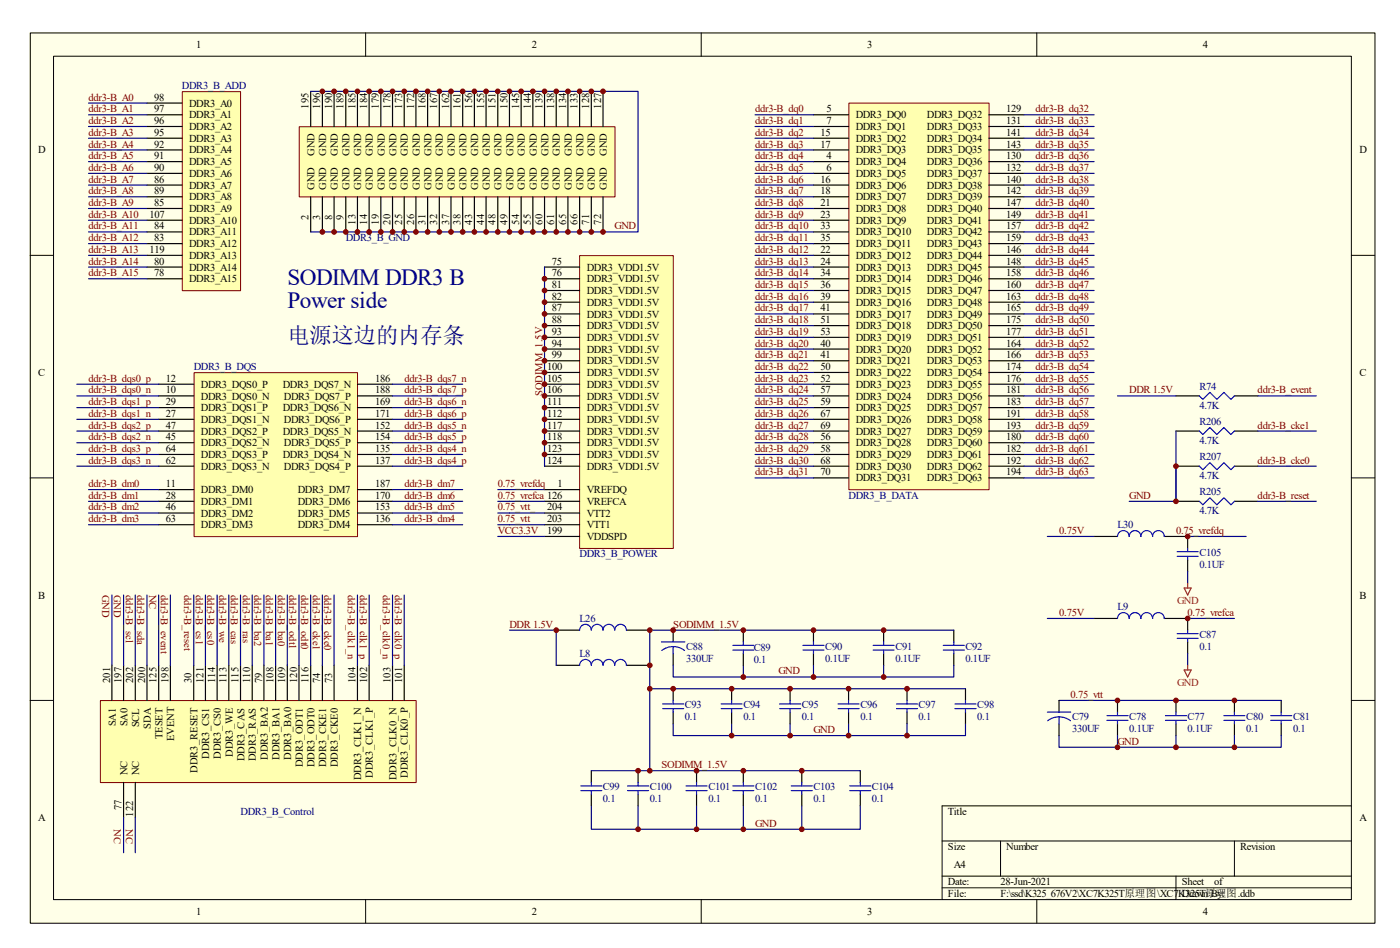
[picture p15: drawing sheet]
<svg xmlns="http://www.w3.org/2000/svg" width="166mm" height="112mm" viewBox="0 0 166 112" stroke-linecap="round" stroke-linejoin="round" font-family="sans-serif">
<defs><g id="words">
<g font-size="2.8" fill="#000080">
<text x="34" y="33.7">SODIMM DDR3 B</text>
<text x="34" y="36.5">Power side</text>
</g>
<text font-size="2.6" fill="#000080" x="34" y="40.6">电源这边的内存条</text>
<g font-size="1.3">
<text x="23.2" y="5.7">1</text>
<text x="62.9" y="5.7">2</text>
<text x="102.6" y="5.7">3</text>
<text x="142.4" y="5.7">4</text>
<text x="18.2" y="11.9">98</text>
<text x="18.2" y="13.3">97</text>
<text x="18.2" y="14.7">96</text>
<text x="18.2" y="16">95</text>
<text x="18.2" y="17.4">92</text>
<text x="22.4" y="12.6">DDR3_A0</text>
<text x="22.4" y="14">DDR3_A1</text>
<text x="22.4" y="15.4">DDR3_A2</text>
<text x="22.4" y="16.8">DDR3_A3</text>
<text x="36.5" y="12.9" transform="rotate(-90 36.5 12.9)">195</text>
<text x="37.9" y="12.9" transform="rotate(-90 37.9 12.9)">196</text>
<text x="39.3" y="12.9" transform="rotate(-90 39.3 12.9)">190</text>
<text x="40.7" y="12.9" transform="rotate(-90 40.7 12.9)">189</text>
<text x="42.1" y="12.9" transform="rotate(-90 42.1 12.9)">185</text>
<text x="43.5" y="12.9" transform="rotate(-90 43.5 12.9)">184</text>
<text x="44.9" y="12.9" transform="rotate(-90 44.9 12.9)">179</text>
<text x="46.2" y="12.9" transform="rotate(-90 46.2 12.9)">178</text>
<text x="47.6" y="12.9" transform="rotate(-90 47.6 12.9)">173</text>
<text x="49" y="12.9" transform="rotate(-90 49 12.9)">172</text>
<text x="50.4" y="12.9" transform="rotate(-90 50.4 12.9)">168</text>
<text x="51.8" y="12.9" transform="rotate(-90 51.8 12.9)">167</text>
<text x="53.2" y="12.9" transform="rotate(-90 53.2 12.9)">162</text>
<text x="54.5" y="12.9" transform="rotate(-90 54.5 12.9)">161</text>
<text x="55.9" y="12.9" transform="rotate(-90 55.9 12.9)">156</text>
<text x="57.3" y="12.9" transform="rotate(-90 57.3 12.9)">155</text>
<text x="58.7" y="12.9" transform="rotate(-90 58.7 12.9)">151</text>
<text x="60.1" y="12.9" transform="rotate(-90 60.1 12.9)">150</text>
<text x="61.5" y="12.9" transform="rotate(-90 61.5 12.9)">145</text>
<text x="62.9" y="12.9" transform="rotate(-90 62.9 12.9)">144</text>
<text x="64.2" y="12.9" transform="rotate(-90 64.2 12.9)">139</text>
<text x="65.6" y="12.9" transform="rotate(-90 65.6 12.9)">138</text>
<text x="67" y="12.9" transform="rotate(-90 67 12.9)">134</text>
<text x="68.4" y="12.9" transform="rotate(-90 68.4 12.9)">133</text>
<text x="69.8" y="12.9" transform="rotate(-90 69.8 12.9)">128</text>
<text x="71.2" y="12.9" transform="rotate(-90 71.2 12.9)">127</text>
<text x="97.1" y="16">15</text>
<text x="97.1" y="17.4">17</text>
<text x="97.8" y="13.3">5</text>
<text x="97.8" y="14.7">7</text>
<text x="101.3" y="14">DDR3_DQ0</text>
<text x="101.3" y="15.4">DDR3_DQ1</text>
<text x="101.3" y="16.8">DDR3_DQ2</text>
<text x="109.7" y="14">DDR3_DQ32</text>
<text x="109.7" y="15.4">DDR3_DQ33</text>
<text x="109.7" y="16.8">DDR3_DQ34</text>
<text x="119.1" y="13.3">129</text>
<text x="119.1" y="14.7">131</text>
<text x="119.1" y="16">141</text>
<text x="119.1" y="17.4">143</text>
<text x="4.5" y="18.1">D</text>
<text x="18.2" y="18.8">91</text>
<text x="18.2" y="20.2">90</text>
<text x="18.2" y="21.6">86</text>
<text x="18.2" y="23">89</text>
<text x="22.4" y="18.1">DDR3_A4</text>
<text x="22.4" y="19.5">DDR3_A5</text>
<text x="22.4" y="20.9">DDR3_A6</text>
<text x="22.4" y="22.3">DDR3_A7</text>
<text x="22.4" y="23.7">DDR3_A8</text>
<text x="37.2" y="22.4" transform="rotate(-90 37.2 22.4)">GND</text>
<text x="37.2" y="18.4" transform="rotate(-90 37.2 18.4)">GND</text>
<text x="38.6" y="22.4" transform="rotate(-90 38.6 22.4)">GND</text>
<text x="38.6" y="18.4" transform="rotate(-90 38.6 18.4)">GND</text>
<text x="40" y="22.4" transform="rotate(-90 40 22.4)">GND</text>
<text x="40" y="18.4" transform="rotate(-90 40 18.4)">GND</text>
<text x="41.4" y="22.4" transform="rotate(-90 41.4 22.4)">GND</text>
<text x="41.4" y="18.4" transform="rotate(-90 41.4 18.4)">GND</text>
<text x="42.7" y="22.4" transform="rotate(-90 42.7 22.4)">GND</text>
<text x="42.7" y="18.4" transform="rotate(-90 42.7 18.4)">GND</text>
<text x="44.1" y="22.4" transform="rotate(-90 44.1 22.4)">GND</text>
<text x="44.1" y="18.4" transform="rotate(-90 44.1 18.4)">GND</text>
<text x="45.5" y="22.4" transform="rotate(-90 45.5 22.4)">GND</text>
<text x="45.5" y="18.4" transform="rotate(-90 45.5 18.4)">GND</text>
<text x="46.9" y="22.4" transform="rotate(-90 46.9 22.4)">GND</text>
<text x="46.9" y="18.4" transform="rotate(-90 46.9 18.4)">GND</text>
<text x="48.3" y="22.4" transform="rotate(-90 48.3 22.4)">GND</text>
<text x="48.3" y="18.4" transform="rotate(-90 48.3 18.4)">GND</text>
<text x="49.7" y="22.4" transform="rotate(-90 49.7 22.4)">GND</text>
<text x="49.7" y="18.4" transform="rotate(-90 49.7 18.4)">GND</text>
<text x="51.1" y="22.4" transform="rotate(-90 51.1 22.4)">GND</text>
<text x="51.1" y="18.4" transform="rotate(-90 51.1 18.4)">GND</text>
<text x="52.4" y="22.4" transform="rotate(-90 52.4 22.4)">GND</text>
<text x="52.4" y="18.4" transform="rotate(-90 52.4 18.4)">GND</text>
<text x="53.8" y="22.4" transform="rotate(-90 53.8 22.4)">GND</text>
<text x="53.8" y="18.4" transform="rotate(-90 53.8 18.4)">GND</text>
<text x="55.2" y="22.4" transform="rotate(-90 55.2 22.4)">GND</text>
<text x="55.2" y="18.4" transform="rotate(-90 55.2 18.4)">GND</text>
<text x="56.6" y="22.4" transform="rotate(-90 56.6 22.4)">GND</text>
<text x="56.6" y="18.4" transform="rotate(-90 56.6 18.4)">GND</text>
<text x="58" y="22.4" transform="rotate(-90 58 22.4)">GND</text>
<text x="58" y="18.4" transform="rotate(-90 58 18.4)">GND</text>
<text x="59.4" y="22.4" transform="rotate(-90 59.4 22.4)">GND</text>
<text x="59.4" y="18.4" transform="rotate(-90 59.4 18.4)">GND</text>
<text x="60.8" y="22.4" transform="rotate(-90 60.8 22.4)">GND</text>
<text x="60.8" y="18.4" transform="rotate(-90 60.8 18.4)">GND</text>
<text x="62.1" y="22.4" transform="rotate(-90 62.1 22.4)">GND</text>
<text x="62.1" y="18.4" transform="rotate(-90 62.1 18.4)">GND</text>
<text x="63.5" y="22.4" transform="rotate(-90 63.5 22.4)">GND</text>
<text x="63.5" y="18.4" transform="rotate(-90 63.5 18.4)">GND</text>
<text x="64.9" y="22.4" transform="rotate(-90 64.9 22.4)">GND</text>
<text x="64.9" y="18.4" transform="rotate(-90 64.9 18.4)">GND</text>
<text x="66.3" y="22.4" transform="rotate(-90 66.3 22.4)">GND</text>
<text x="66.3" y="18.4" transform="rotate(-90 66.3 18.4)">GND</text>
<text x="67.7" y="22.4" transform="rotate(-90 67.7 22.4)">GND</text>
<text x="67.7" y="18.4" transform="rotate(-90 67.7 18.4)">GND</text>
<text x="69.1" y="22.4" transform="rotate(-90 69.1 22.4)">GND</text>
<text x="69.1" y="18.4" transform="rotate(-90 69.1 18.4)">GND</text>
<text x="70.4" y="22.4" transform="rotate(-90 70.4 22.4)">GND</text>
<text x="70.4" y="18.4" transform="rotate(-90 70.4 18.4)">GND</text>
<text x="71.8" y="22.4" transform="rotate(-90 71.8 22.4)">GND</text>
<text x="71.8" y="18.4" transform="rotate(-90 71.8 18.4)">GND</text>
<text x="97.1" y="21.6">16</text>
<text x="97.1" y="23">18</text>
<text x="97.8" y="18.8">4</text>
<text x="97.8" y="20.2">6</text>
<text x="101.3" y="18.1">DDR3_DQ3</text>
<text x="101.3" y="19.5">DDR3_DQ4</text>
<text x="101.3" y="20.9">DDR3_DQ5</text>
<text x="101.3" y="22.3">DDR3_DQ6</text>
<text x="101.3" y="23.7">DDR3_DQ7</text>
<text x="109.7" y="18.1">DDR3_DQ35</text>
<text x="109.7" y="19.5">DDR3_DQ36</text>
<text x="109.7" y="20.9">DDR3_DQ37</text>
<text x="109.7" y="22.3">DDR3_DQ38</text>
<text x="109.7" y="23.7">DDR3_DQ39</text>
<text x="119.1" y="18.8">130</text>
<text x="119.1" y="20.2">132</text>
<text x="119.1" y="21.6">140</text>
<text x="119.1" y="23">142</text>
<text x="160.9" y="18.1">D</text>
<text x="17.7" y="25.7">107</text>
<text x="17.7" y="29.9">119</text>
<text x="18.2" y="24.4">85</text>
<text x="18.2" y="27.1">84</text>
<text x="18.2" y="28.5">83</text>
<text x="22.4" y="25.1">DDR3_A9</text>
<text x="22.4" y="26.5">DDR3_A10</text>
<text x="22.4" y="27.8">DDR3_A11</text>
<text x="22.4" y="29.2">DDR3_A12</text>
<text x="36.5" y="26" transform="rotate(-90 36.5 26)">2</text>
<text x="37.9" y="26" transform="rotate(-90 37.9 26)">3</text>
<text x="39.3" y="26" transform="rotate(-90 39.3 26)">8</text>
<text x="40.7" y="26" transform="rotate(-90 40.7 26)">9</text>
<text x="42.1" y="26.6" transform="rotate(-90 42.1 26.6)">13</text>
<text x="43.5" y="26.6" transform="rotate(-90 43.5 26.6)">14</text>
<text x="44.9" y="26.6" transform="rotate(-90 44.9 26.6)">19</text>
<text x="46.2" y="26.6" transform="rotate(-90 46.2 26.6)">20</text>
<text x="47.6" y="26.6" transform="rotate(-90 47.6 26.6)">25</text>
<text x="49" y="26.6" transform="rotate(-90 49 26.6)">26</text>
<text x="50.4" y="26.6" transform="rotate(-90 50.4 26.6)">31</text>
<text x="51.8" y="26.6" transform="rotate(-90 51.8 26.6)">32</text>
<text x="53.2" y="26.6" transform="rotate(-90 53.2 26.6)">37</text>
<text x="54.5" y="26.6" transform="rotate(-90 54.5 26.6)">38</text>
<text x="55.9" y="26.6" transform="rotate(-90 55.9 26.6)">43</text>
<text x="57.3" y="26.6" transform="rotate(-90 57.3 26.6)">44</text>
<text x="58.7" y="26.6" transform="rotate(-90 58.7 26.6)">48</text>
<text x="60.1" y="26.6" transform="rotate(-90 60.1 26.6)">49</text>
<text x="61.5" y="26.6" transform="rotate(-90 61.5 26.6)">54</text>
<text x="62.9" y="26.6" transform="rotate(-90 62.9 26.6)">55</text>
<text x="64.2" y="26.6" transform="rotate(-90 64.2 26.6)">60</text>
<text x="65.6" y="26.6" transform="rotate(-90 65.6 26.6)">61</text>
<text x="67" y="26.6" transform="rotate(-90 67 26.6)">65</text>
<text x="68.4" y="26.6" transform="rotate(-90 68.4 26.6)">66</text>
<text x="69.8" y="26.6" transform="rotate(-90 69.8 26.6)">71</text>
<text x="71.2" y="26.6" transform="rotate(-90 71.2 26.6)">72</text>
<text x="97.1" y="24.4">21</text>
<text x="97.1" y="25.7">23</text>
<text x="97.1" y="27.1">33</text>
<text x="97.1" y="28.5">35</text>
<text x="97.1" y="29.9">22</text>
<text x="101.3" y="25.1">DDR3_DQ8</text>
<text x="101.3" y="26.5">DDR3_DQ9</text>
<text x="101.3" y="27.8">DDR3_DQ10</text>
<text x="101.3" y="29.2">DDR3_DQ11</text>
<text x="109.7" y="25.1">DDR3_DQ40</text>
<text x="109.7" y="26.5">DDR3_DQ41</text>
<text x="109.7" y="27.8">DDR3_DQ42</text>
<text x="109.7" y="29.2">DDR3_DQ43</text>
<text x="119.1" y="24.4">147</text>
<text x="119.1" y="25.7">149</text>
<text x="119.1" y="27.1">157</text>
<text x="119.1" y="28.5">159</text>
<text x="119.1" y="29.9">146</text>
<text x="18.2" y="31.3">80</text>
<text x="18.2" y="32.7">78</text>
<text x="22.4" y="30.6">DDR3_A13</text>
<text x="22.4" y="32">DDR3_A14</text>
<text x="22.4" y="33.4">DDR3_A15</text>
<text x="65.3" y="31.3">75</text>
<text x="65.3" y="32.7">76</text>
<text x="65.3" y="34.1">81</text>
<text x="65.3" y="35.4">82</text>
<text x="69.5" y="32">DDR3_VDD1.5V</text>
<text x="69.5" y="33.4">DDR3_VDD1.5V</text>
<text x="69.5" y="34.8">DDR3_VDD1.5V</text>
<text x="97.1" y="31.3">24</text>
<text x="97.1" y="32.7">34</text>
<text x="97.1" y="34.1">36</text>
<text x="97.1" y="35.4">39</text>
<text x="101.3" y="30.6">DDR3_DQ12</text>
<text x="101.3" y="32">DDR3_DQ13</text>
<text x="101.3" y="33.4">DDR3_DQ14</text>
<text x="101.3" y="34.8">DDR3_DQ15</text>
<text x="109.7" y="30.6">DDR3_DQ44</text>
<text x="109.7" y="32">DDR3_DQ45</text>
<text x="109.7" y="33.4">DDR3_DQ46</text>
<text x="109.7" y="34.8">DDR3_DQ47</text>
<text x="119.1" y="31.3">148</text>
<text x="119.1" y="32.7">158</text>
<text x="119.1" y="34.1">160</text>
<text x="119.1" y="35.4">163</text>
<text x="65.3" y="36.8">87</text>
<text x="65.3" y="38.2">88</text>
<text x="65.3" y="39.6">93</text>
<text x="65.3" y="41">94</text>
<text x="69.5" y="36.2">DDR3_VDD1.5V</text>
<text x="69.5" y="37.6">DDR3_VDD1.5V</text>
<text x="69.5" y="38.9">DDR3_VDD1.5V</text>
<text x="69.5" y="40.3">DDR3_VDD1.5V</text>
<text x="69.5" y="41.7">DDR3_VDD1.5V</text>
<text x="97.1" y="36.8">41</text>
<text x="97.1" y="38.2">51</text>
<text x="97.1" y="39.6">53</text>
<text x="97.1" y="41">40</text>
<text x="101.3" y="36.2">DDR3_DQ16</text>
<text x="101.3" y="37.6">DDR3_DQ17</text>
<text x="101.3" y="38.9">DDR3_DQ18</text>
<text x="101.3" y="40.3">DDR3_DQ19</text>
<text x="101.3" y="41.7">DDR3_DQ20</text>
<text x="109.7" y="36.2">DDR3_DQ48</text>
<text x="109.7" y="37.6">DDR3_DQ49</text>
<text x="109.7" y="38.9">DDR3_DQ50</text>
<text x="109.7" y="40.3">DDR3_DQ51</text>
<text x="109.7" y="41.7">DDR3_DQ52</text>
<text x="119.1" y="36.8">165</text>
<text x="119.1" y="38.2">175</text>
<text x="119.1" y="39.6">177</text>
<text x="119.1" y="41">164</text>
<text x="4.5" y="44.5">C</text>
<text x="19.6" y="45.1">12</text>
<text x="19.6" y="47.9">29</text>
<text x="19.6" y="46.5">10</text>
<text x="23.8" y="45.8">DDR3_DQS0_P</text>
<text x="23.8" y="47.2">DDR3_DQS0_N</text>
<text x="33.5" y="45.8">DDR3_DQS7_N</text>
<text x="33.6" y="47.2">DDR3_DQS7_P</text>
<text x="44.4" y="46.5">188</text>
<text x="44.4" y="47.9">169</text>
<text x="44.4" y="45.1">186</text>
<text x="64.8" y="43.8">100</text>
<text x="64.8" y="45.1">105</text>
<text x="64.8" y="46.5">106</text>
<text x="64.8" y="47.9">111</text>
<text x="65.3" y="42.4">99</text>
<text x="69.5" y="43.1">DDR3_VDD1.5V</text>
<text x="69.5" y="44.5">DDR3_VDD1.5V</text>
<text x="69.5" y="45.8">DDR3_VDD1.5V</text>
<text x="69.5" y="47.2">DDR3_VDD1.5V</text>
<text x="97.1" y="42.4">41</text>
<text x="97.1" y="43.8">50</text>
<text x="97.1" y="45.1">52</text>
<text x="97.1" y="46.5">57</text>
<text x="97.1" y="47.9">59</text>
<text x="101.3" y="43.1">DDR3_DQ21</text>
<text x="101.3" y="44.5">DDR3_DQ22</text>
<text x="101.3" y="45.8">DDR3_DQ23</text>
<text x="101.3" y="47.2">DDR3_DQ24</text>
<text x="109.7" y="43.1">DDR3_DQ53</text>
<text x="109.7" y="44.5">DDR3_DQ54</text>
<text x="109.7" y="45.8">DDR3_DQ55</text>
<text x="109.7" y="47.2">DDR3_DQ56</text>
<text x="119.1" y="42.4">166</text>
<text x="119.1" y="43.8">174</text>
<text x="119.1" y="45.1">176</text>
<text x="119.1" y="46.5">181</text>
<text x="119.1" y="47.9">183</text>
<text x="160.9" y="44.5">C</text>
<text x="19.6" y="50.7">47</text>
<text x="19.6" y="53.5">64</text>
<text x="19.6" y="49.3">27</text>
<text x="19.6" y="52.1">45</text>
<text x="23.8" y="48.6">DDR3_DQS1_P</text>
<text x="23.8" y="51.4">DDR3_DQS2_P</text>
<text x="23.8" y="50">DDR3_DQS1_N</text>
<text x="23.8" y="52.7">DDR3_DQS2_N</text>
<text x="33.5" y="51.4">DDR3_DQS5_N</text>
<text x="33.5" y="48.6">DDR3_DQS6_N</text>
<text x="33.6" y="52.7">DDR3_DQS5_P</text>
<text x="33.6" y="50">DDR3_DQS6_P</text>
<text x="44.4" y="52.1">154</text>
<text x="44.4" y="49.3">171</text>
<text x="44.4" y="53.5">135</text>
<text x="44.4" y="50.7">152</text>
<text x="64.8" y="49.3">112</text>
<text x="64.8" y="50.7">117</text>
<text x="64.8" y="52.1">118</text>
<text x="64.8" y="53.5">123</text>
<text x="69.5" y="48.6">DDR3_VDD1.5V</text>
<text x="69.5" y="50">DDR3_VDD1.5V</text>
<text x="69.5" y="51.4">DDR3_VDD1.5V</text>
<text x="69.5" y="52.7">DDR3_VDD1.5V</text>
<text x="97.1" y="49.3">67</text>
<text x="97.1" y="50.7">69</text>
<text x="97.1" y="52.1">56</text>
<text x="97.1" y="53.5">58</text>
<text x="101.3" y="48.6">DDR3_DQ25</text>
<text x="101.3" y="50">DDR3_DQ26</text>
<text x="101.3" y="51.4">DDR3_DQ27</text>
<text x="101.3" y="52.7">DDR3_DQ28</text>
<text x="109.7" y="48.6">DDR3_DQ57</text>
<text x="109.7" y="50">DDR3_DQ58</text>
<text x="109.7" y="51.4">DDR3_DQ59</text>
<text x="109.7" y="52.7">DDR3_DQ60</text>
<text x="119.1" y="49.3">191</text>
<text x="119.1" y="50.7">193</text>
<text x="119.1" y="52.1">180</text>
<text x="119.1" y="53.5">182</text>
<text x="19.6" y="54.9">62</text>
<text x="19.6" y="57.6">11</text>
<text x="19.6" y="59">28</text>
<text x="23.8" y="54.1">DDR3_DQS3_P</text>
<text x="23.8" y="55.5">DDR3_DQS3_N</text>
<text x="23.8" y="58.3">DDR3_DM0</text>
<text x="23.8" y="59.7">DDR3_DM1</text>
<text x="33.5" y="54.1">DDR3_DQS4_N</text>
<text x="33.6" y="55.5">DDR3_DQS4_P</text>
<text x="35.3" y="59.7">DDR3_DM6</text>
<text x="35.3" y="58.3">DDR3_DM7</text>
<text x="44.4" y="54.9">137</text>
<text x="44.4" y="59">170</text>
<text x="44.4" y="57.6">187</text>
<text x="64.8" y="54.9">124</text>
<text x="66" y="57.6">1</text>
<text x="69.5" y="54.1">DDR3_VDD1.5V</text>
<text x="69.5" y="55.5">DDR3_VDD1.5V</text>
<text x="69.5" y="58.3">VREFDQ</text>
<text x="69.5" y="59.7">VREFCA</text>
<text x="97.1" y="54.9">68</text>
<text x="97.1" y="56.2">70</text>
<text x="101.3" y="54.1">DDR3_DQ29</text>
<text x="101.3" y="55.5">DDR3_DQ30</text>
<text x="101.3" y="56.9">DDR3_DQ31</text>
<text x="109.7" y="54.1">DDR3_DQ61</text>
<text x="109.7" y="55.5">DDR3_DQ62</text>
<text x="109.7" y="56.9">DDR3_DQ63</text>
<text x="119.1" y="54.9">192</text>
<text x="119.1" y="56.2">194</text>
<text x="19.6" y="60.4">46</text>
<text x="19.6" y="61.8">63</text>
<text x="23.8" y="61.1">DDR3_DM2</text>
<text x="23.8" y="62.4">DDR3_DM3</text>
<text x="35.3" y="62.4">DDR3_DM4</text>
<text x="35.3" y="61.1">DDR3_DM5</text>
<text x="44.4" y="61.8">136</text>
<text x="44.4" y="60.4">153</text>
<text x="64.8" y="60.4">204</text>
<text x="64.8" y="61.8">203</text>
<text x="64.8" y="63.2">199</text>
<text x="69.5" y="61.1">VTT2</text>
<text x="69.5" y="62.4">VTT1</text>
<text x="69.5" y="63.8">VDDSPD</text>
<text x="4.5" y="70.8">B</text>
<text x="160.9" y="70.8">B</text>
<text x="13" y="80.8" transform="rotate(-90 13 80.8)">201</text>
<text x="14.4" y="80.8" transform="rotate(-90 14.4 80.8)">197</text>
<text x="15.8" y="80.8" transform="rotate(-90 15.8 80.8)">202</text>
<text x="17.2" y="80.8" transform="rotate(-90 17.2 80.8)">200</text>
<text x="18.5" y="80.8" transform="rotate(-90 18.5 80.8)">125</text>
<text x="19.9" y="80.8" transform="rotate(-90 19.9 80.8)">198</text>
<text x="22.7" y="80.8" transform="rotate(-90 22.7 80.8)">30</text>
<text x="24.1" y="80.8" transform="rotate(-90 24.1 80.8)">121</text>
<text x="25.5" y="80.8" transform="rotate(-90 25.5 80.8)">114</text>
<text x="26.8" y="80.8" transform="rotate(-90 26.8 80.8)">113</text>
<text x="28.2" y="80.8" transform="rotate(-90 28.2 80.8)">115</text>
<text x="29.6" y="80.8" transform="rotate(-90 29.6 80.8)">110</text>
<text x="31" y="80.8" transform="rotate(-90 31 80.8)">79</text>
<text x="32.4" y="80.8" transform="rotate(-90 32.4 80.8)">108</text>
<text x="33.8" y="80.8" transform="rotate(-90 33.8 80.8)">109</text>
<text x="35.2" y="80.8" transform="rotate(-90 35.2 80.8)">120</text>
<text x="36.5" y="80.8" transform="rotate(-90 36.5 80.8)">116</text>
<text x="37.9" y="80.8" transform="rotate(-90 37.9 80.8)">74</text>
<text x="39.3" y="80.8" transform="rotate(-90 39.3 80.8)">73</text>
<text x="42.1" y="80.8" transform="rotate(-90 42.1 80.8)">104</text>
<text x="43.5" y="80.8" transform="rotate(-90 43.5 80.8)">102</text>
<text x="46.2" y="80.8" transform="rotate(-90 46.2 80.8)">103</text>
<text x="47.6" y="80.8" transform="rotate(-90 47.6 80.8)">101</text>
<text x="13.7" y="85.9" transform="rotate(-90 13.7 85.9)">SA1</text>
<text x="15.1" y="85.9" transform="rotate(-90 15.1 85.9)">SA0</text>
<text x="16.5" y="86" transform="rotate(-90 16.5 86)">SCL</text>
<text x="17.9" y="86.2" transform="rotate(-90 17.9 86.2)">SDA</text>
<text x="19.2" y="87.4" transform="rotate(-90 19.2 87.4)">TESET</text>
<text x="20.6" y="87.7" transform="rotate(-90 20.6 87.7)">EVENT</text>
<text x="24.8" y="89.7" transform="rotate(-90 24.8 89.7)">DDR3_CS1</text>
<text x="26.1" y="89.7" transform="rotate(-90 26.1 89.7)">DDR3_CS0</text>
<text x="27.5" y="89.5" transform="rotate(-90 27.5 89.5)">DDR3_WE</text>
<text x="31.7" y="89.9" transform="rotate(-90 31.7 89.9)">DDR3_BA2</text>
<text x="33.1" y="89.9" transform="rotate(-90 33.1 89.9)">DDR3_BA1</text>
<text x="34.4" y="89.9" transform="rotate(-90 34.4 89.9)">DDR3_BA0</text>
<text x="14.4" y="95.8" transform="rotate(-90 14.4 95.8)">77</text>
<text x="15.1" y="91.7" transform="rotate(-90 15.1 91.7)">NC</text>
<text x="16.5" y="91.7" transform="rotate(-90 16.5 91.7)">NC</text>
<text x="23.4" y="91.4" transform="rotate(-90 23.4 91.4)">DDR3_RESET</text>
<text x="28.9" y="90" transform="rotate(-90 28.9 90)">DDR3_CAS</text>
<text x="30.3" y="90" transform="rotate(-90 30.3 90)">DDR3_RAS</text>
<text x="35.8" y="90.7" transform="rotate(-90 35.8 90.7)">DDR3_ODT1</text>
<text x="37.2" y="90.7" transform="rotate(-90 37.2 90.7)">DDR3_ODT0</text>
<text x="38.6" y="90.7" transform="rotate(-90 38.6 90.7)">DDR3_CKE1</text>
<text x="40" y="90.7" transform="rotate(-90 40 90.7)">DDR3_CKE0</text>
<text x="42.7" y="92.2" transform="rotate(-90 42.7 92.2)">DDR3_CLK1_N</text>
<text x="44.1" y="92" transform="rotate(-90 44.1 92)">DDR3_CLK1_P</text>
<text x="46.9" y="92.2" transform="rotate(-90 46.9 92.2)">DDR3_CLK0_N</text>
<text x="48.3" y="92" transform="rotate(-90 48.3 92)">DDR3_CLK0_P</text>
<text x="4.5" y="97.1">A</text>
<text x="15.8" y="96.6" transform="rotate(-90 15.8 96.6)">122</text>
<text x="112.2" y="96.4">Title</text>
<text x="112.2" y="100.5">Size</text>
<text x="119.1" y="100.5">Number</text>
<text x="146.8" y="100.5">Revision</text>
<text x="160.9" y="97.1">A</text>
<text x="112.2" y="104.7">Date:</text>
<text x="112.2" y="106.1">File:</text>
<text x="112.9" y="102.6">A4</text>
<text x="118.4" y="104.7">28-Jun-2021</text>
<text x="118.4" y="106.1">F:\ssd\K325_676V2\XC7K325T原理图\XC7</text>
<text x="139.5" y="106.1">KD3r2a5wn By:</text>
<text x="139.9" y="104.7">Sheet</text>
<text x="142" y="106.1">T原理图.ddb</text>
<text x="143.7" y="104.7">of</text>
<text x="23.2" y="108.2">1</text>
<text x="62.9" y="108.2">2</text>
<text x="102.6" y="108.2">3</text>
<text x="142.4" y="108.2">4</text>
</g>
<g font-size="1.3" fill="#800000">
<text x="10.5" y="11.9">ddr3-B_A0</text>
<text x="10.5" y="13.3">ddr3-B_A1</text>
<text x="10.5" y="14.7">ddr3-B_A2</text>
<text x="10.5" y="16">ddr3-B_A3</text>
<text x="10.5" y="17.4">ddr3-B_A4</text>
<text x="89.4" y="13.3">ddr3-B_dq0</text>
<text x="89.4" y="14.7">ddr3-B_dq1</text>
<text x="89.4" y="16">ddr3-B_dq2</text>
<text x="89.4" y="17.4">ddr3-B_dq3</text>
<text x="122.6" y="13.3">ddr3-B_dq32</text>
<text x="122.6" y="14.7">ddr3-B_dq33</text>
<text x="122.6" y="16">ddr3-B_dq34</text>
<text x="122.6" y="17.4">ddr3-B_dq35</text>
<text x="10.5" y="18.8">ddr3-B_A5</text>
<text x="10.5" y="20.2">ddr3-B_A6</text>
<text x="10.5" y="21.6">ddr3-B_A7</text>
<text x="10.5" y="23">ddr3-B_A8</text>
<text x="89.4" y="18.8">ddr3-B_dq4</text>
<text x="89.4" y="20.2">ddr3-B_dq5</text>
<text x="89.4" y="21.6">ddr3-B_dq6</text>
<text x="89.4" y="23">ddr3-B_dq7</text>
<text x="122.6" y="18.8">ddr3-B_dq36</text>
<text x="122.6" y="20.2">ddr3-B_dq37</text>
<text x="122.6" y="21.6">ddr3-B_dq38</text>
<text x="122.6" y="23">ddr3-B_dq39</text>
<text x="10.5" y="24.4">ddr3-B_A9</text>
<text x="10.5" y="25.7">ddr3-B_A10</text>
<text x="10.5" y="27.1">ddr3-B_A11</text>
<text x="10.5" y="28.5">ddr3-B_A12</text>
<text x="10.5" y="29.9">ddr3-B_A13</text>
<text x="72.8" y="27.1">GND</text>
<text x="89.4" y="24.4">ddr3-B_dq8</text>
<text x="89.4" y="25.7">ddr3-B_dq9</text>
<text x="89.4" y="27.1">ddr3-B_dq10</text>
<text x="89.4" y="28.5">ddr3-B_dq11</text>
<text x="89.4" y="29.9">ddr3-B_dq12</text>
<text x="122.6" y="24.4">ddr3-B_dq40</text>
<text x="122.6" y="25.7">ddr3-B_dq41</text>
<text x="122.6" y="27.1">ddr3-B_dq42</text>
<text x="122.6" y="28.5">ddr3-B_dq43</text>
<text x="122.6" y="29.9">ddr3-B_dq44</text>
<text x="10.5" y="31.3">ddr3-B_A14</text>
<text x="10.5" y="32.7">ddr3-B_A15</text>
<text x="89.4" y="31.3">ddr3-B_dq13</text>
<text x="89.4" y="32.7">ddr3-B_dq14</text>
<text x="89.4" y="34.1">ddr3-B_dq15</text>
<text x="89.4" y="35.4">ddr3-B_dq16</text>
<text x="122.6" y="31.3">ddr3-B_dq45</text>
<text x="122.6" y="32.7">ddr3-B_dq46</text>
<text x="122.6" y="34.1">ddr3-B_dq47</text>
<text x="122.6" y="35.4">ddr3-B_dq48</text>
<text x="89.4" y="36.8">ddr3-B_dq17</text>
<text x="89.4" y="38.2">ddr3-B_dq18</text>
<text x="89.4" y="39.6">ddr3-B_dq19</text>
<text x="89.4" y="41">ddr3-B_dq20</text>
<text x="122.6" y="36.8">ddr3-B_dq49</text>
<text x="122.6" y="38.2">ddr3-B_dq50</text>
<text x="122.6" y="39.6">ddr3-B_dq51</text>
<text x="122.6" y="41">ddr3-B_dq52</text>
<text x="10.5" y="45.1">ddr3-B_dqs0_p</text>
<text x="10.5" y="47.9">ddr3-B_dqs1_p</text>
<text x="10.5" y="46.5">ddr3-B_dqs0_n</text>
<text x="47.9" y="46.5">ddr3-B_dqs7_p</text>
<text x="47.9" y="47.9">ddr3-B_dqs6_n</text>
<text x="47.9" y="45.1">ddr3-B_dqs7_n</text>
<text x="64.2" y="46.8" transform="rotate(-90 64.2 46.8)">SODIMM_1.5V</text>
<text x="89.4" y="42.4">ddr3-B_dq21</text>
<text x="89.4" y="43.8">ddr3-B_dq22</text>
<text x="89.4" y="45.1">ddr3-B_dq23</text>
<text x="89.4" y="46.5">ddr3-B_dq24</text>
<text x="89.4" y="47.9">ddr3-B_dq25</text>
<text x="122.6" y="42.4">ddr3-B_dq53</text>
<text x="122.6" y="43.8">ddr3-B_dq54</text>
<text x="122.6" y="45.1">ddr3-B_dq55</text>
<text x="122.6" y="46.5">ddr3-B_dq56</text>
<text x="122.6" y="47.9">ddr3-B_dq57</text>
<text x="133.7" y="46.5">DDR 1.5V</text>
<text x="148.9" y="46.5">ddr3-B_event</text>
<text x="10.5" y="50.7">ddr3-B_dqs2_p</text>
<text x="10.5" y="53.5">ddr3-B_dqs3_p</text>
<text x="10.5" y="49.3">ddr3-B_dqs1_n</text>
<text x="10.5" y="52.1">ddr3-B_dqs2_n</text>
<text x="47.9" y="52.1">ddr3-B_dqs5_p</text>
<text x="47.9" y="49.3">ddr3-B_dqs6_p</text>
<text x="47.9" y="53.5">ddr3-B_dqs4_n</text>
<text x="47.9" y="50.7">ddr3-B_dqs5_n</text>
<text x="89.4" y="49.3">ddr3-B_dq26</text>
<text x="89.4" y="50.7">ddr3-B_dq27</text>
<text x="89.4" y="52.1">ddr3-B_dq28</text>
<text x="89.4" y="53.5">ddr3-B_dq29</text>
<text x="122.6" y="49.3">ddr3-B_dq58</text>
<text x="122.6" y="50.7">ddr3-B_dq59</text>
<text x="122.6" y="52.1">ddr3-B_dq60</text>
<text x="122.6" y="53.5">ddr3-B_dq61</text>
<text x="148.9" y="50.7">ddr3-B_cke1</text>
<text x="10.5" y="54.9">ddr3-B_dqs3_n</text>
<text x="10.5" y="57.6">ddr3-B_dm0</text>
<text x="10.5" y="59">ddr3-B_dm1</text>
<text x="47.9" y="54.9">ddr3-B_dqs4_p</text>
<text x="47.9" y="59">ddr3-B_dm6</text>
<text x="47.9" y="57.6">ddr3-B_dm7</text>
<text x="58.9" y="57.6">0.75_vrefdq</text>
<text x="58.9" y="59">0.75_vrefca 126</text>
<text x="89.4" y="54.9">ddr3-B_dq30</text>
<text x="89.4" y="56.2">ddr3-B_dq31</text>
<text x="122.6" y="54.9">ddr3-B_dq62</text>
<text x="122.6" y="56.2">ddr3-B_dq63</text>
<text x="133.7" y="59">GND</text>
<text x="148.9" y="54.9">ddr3-B_cke0</text>
<text x="148.9" y="59">ddr3-B_reset</text>
<text x="10.5" y="60.4">ddr3-B_dm2</text>
<text x="10.5" y="61.8">ddr3-B_dm3</text>
<text x="47.9" y="61.8">ddr3-B_dm4</text>
<text x="47.9" y="60.4">ddr3-B_dm5</text>
<text x="58.9" y="63.2">VCC3.3V</text>
<text x="58.9" y="61.8">0.75_vtt</text>
<text x="58.9" y="60.4">0.75_vtt_</text>
<text x="125.4" y="63.2">0.75V</text>
<text x="139.2" y="63.2">0.75_vrefdq</text>
<text x="12.1" y="70.4" transform="rotate(90 12.1 70.4)">GND</text>
<text x="13.5" y="70.4" transform="rotate(90 13.5 70.4)">GND</text>
<text x="14.9" y="70.4" transform="rotate(90 14.9 70.4)">ddr3-B_scl</text>
<text x="16.2" y="70.4" transform="rotate(90 16.2 70.4)">ddr3-B_sda</text>
<text x="17.6" y="70.4" transform="rotate(90 17.6 70.4)">NC</text>
<text x="19" y="70.4" transform="rotate(90 19 70.4)">ddr3-B_event</text>
<text x="21.8" y="70.4" transform="rotate(90 21.8 70.4)">ddr3-B_reset</text>
<text x="23.2" y="70.4" transform="rotate(90 23.2 70.4)">ddr3-B_cs1</text>
<text x="24.5" y="70.4" transform="rotate(90 24.5 70.4)">ddr3-B_cs0</text>
<text x="25.9" y="70.4" transform="rotate(90 25.9 70.4)">ddr3-B_we</text>
<text x="27.3" y="70.4" transform="rotate(90 27.3 70.4)">ddr3-B_cas</text>
<text x="28.7" y="70.4" transform="rotate(90 28.7 70.4)">ddr3-B_ras</text>
<text x="30.1" y="70.4" transform="rotate(90 30.1 70.4)">ddr3-B_ba2</text>
<text x="31.5" y="70.4" transform="rotate(90 31.5 70.4)">ddr3-B_ba1</text>
<text x="32.9" y="70.4" transform="rotate(90 32.9 70.4)">ddr3-B_ba0</text>
<text x="34.2" y="70.4" transform="rotate(90 34.2 70.4)">ddr3-B_odt1</text>
<text x="35.6" y="70.4" transform="rotate(90 35.6 70.4)">ddr3-B_odt0</text>
<text x="37" y="70.4" transform="rotate(90 37 70.4)">ddr3-B_cke1</text>
<text x="38.4" y="70.4" transform="rotate(90 38.4 70.4)">ddr3-B_cke0</text>
<text x="41.2" y="70.4" transform="rotate(90 41.2 70.4)">ddr3-B_clk1_n</text>
<text x="42.6" y="70.4" transform="rotate(90 42.6 70.4)">ddr3-B_clk1_p</text>
<text x="45.3" y="70.4" transform="rotate(90 45.3 70.4)">ddr3-B_clk0_n</text>
<text x="46.7" y="70.4" transform="rotate(90 46.7 70.4)">ddr3-B_clk0_p</text>
<text x="60.3" y="74.3">DDR 1.5V</text>
<text x="79.7" y="74.3">SODIMM_1.5V</text>
<text x="125.4" y="72.9">0.75V</text>
<text x="140.6" y="72.9">0.75_vrefca</text>
<text x="92.1" y="79.8">GND</text>
<text x="126.7" y="82.6">0.75_vtt</text>
<text x="96.3" y="86.7">GND</text>
<text x="132.3" y="88.1">GND</text>
<text x="78.3" y="90.8">SODIMM_1.5V</text>
<text x="13.5" y="98.1" transform="rotate(90 13.5 98.1)">NC</text>
<text x="14.9" y="98.1" transform="rotate(90 14.9 98.1)">NC</text>
<text x="89.4" y="97.8">GND</text>
</g>
<g font-size="1.3" fill="#000080">
<text x="21.5" y="10.5">DDR3_B_ADD</text>
<text x="40.9" y="28.5">DDR3_B_GND</text>
<text x="22.9" y="43.8">DDR3_B_DQS</text>
<text x="142" y="46.1">R74</text>
<text x="142" y="50.3">R206</text>
<text x="142" y="52.5">4.7K</text>
<text x="142" y="48.3">4.7K</text>
<text x="100.4" y="59">DDR3_B_DATA</text>
<text x="142" y="54.4">R207</text>
<text x="142" y="56.6">4.7K</text>
<text x="142" y="58.6">R205</text>
<text x="68.6" y="65.9">DDR3_B_POWER</text>
<text x="132.3" y="62.4">L30</text>
<text x="142" y="65.8">C105</text>
<text x="142" y="60.8">4.7K</text>
<text x="142" y="67.2">0.1UF</text>
<text x="68.6" y="73.5">L26</text>
<text x="68.6" y="77.7">L8</text>
<text x="81.2" y="76.9">C88</text>
<text x="89.2" y="77">C89</text>
<text x="97.7" y="76.9">C90</text>
<text x="106" y="76.9">C91</text>
<text x="114.3" y="76.9">C92</text>
<text x="132.3" y="72.2">L9</text>
<text x="142" y="75.5">C87</text>
<text x="142" y="76.9">0.1</text>
<text x="81.1" y="83.8">C93</text>
<text x="81.2" y="78.2">330UF</text>
<text x="88" y="83.8">C94</text>
<text x="89.2" y="78.4">0.1</text>
<text x="94.9" y="83.8">C95</text>
<text x="97.7" y="78.2">0.1UF</text>
<text x="101.8" y="83.8">C96</text>
<text x="106" y="78.2">0.1UF</text>
<text x="108.7" y="83.8">C97</text>
<text x="114.3" y="78.2">0.1UF</text>
<text x="115.7" y="83.8">C98</text>
<text x="81.1" y="85.2">0.1</text>
<text x="88" y="85.2">0.1</text>
<text x="94.9" y="85.2">0.1</text>
<text x="101.8" y="85.2">0.1</text>
<text x="108.7" y="85.2">0.1</text>
<text x="115.7" y="85.2">0.1</text>
<text x="126.9" y="85.2">C79</text>
<text x="126.9" y="86.6">330UF</text>
<text x="133.7" y="85.2">C78</text>
<text x="133.7" y="86.6">0.1UF</text>
<text x="140.6" y="85.2">C77</text>
<text x="140.6" y="86.6">0.1UF</text>
<text x="147.5" y="85.2">C80</text>
<text x="147.5" y="86.6">0.1</text>
<text x="153.1" y="85.2">C81</text>
<text x="153.1" y="86.6">0.1</text>
<text x="71.4" y="93.5">C99</text>
<text x="71.4" y="94.9">0.1</text>
<text x="76.9" y="93.5">C100</text>
<text x="76.9" y="94.9">0.1</text>
<text x="83.9" y="93.5">C101</text>
<text x="83.9" y="94.9">0.1</text>
<text x="89.4" y="93.5">C102</text>
<text x="89.4" y="94.9">0.1</text>
<text x="96.3" y="93.5">C103</text>
<text x="96.3" y="94.9">0.1</text>
<text x="103.2" y="93.5">C104</text>
<text x="103.2" y="94.9">0.1</text>
<text x="28.5" y="96.4">DDR3_B_Control</text>
</g>
<g font-size="1.3" fill="#f00">
<text x="139.3" y="71.5">GND</text>
<text x="139.3" y="81.2">GND</text>
</g>
</g></defs>
<path d="M3.5 3.9h159.3v105.3h-159.3z" fill-rule="evenodd" fill="#ffffe8"/>
<g fill="none" stroke="#000" stroke-width=".12">
<path d="M3.6 3.9h159.2v105.3h-159.2zM6.3 6.6h153.7v99.8h-153.7zM43.3 3.9v2.7M83 3.9v2.7M122.7 3.9v2.7M3.6 30.2h2.7M160 30.2h2.7M3.6 56.5h2.7M160 56.5h2.7M3.6 82.8h2.7M111.5 99.5h48.5M118.4 99.5v4.1"/>
<path d="M146.1 99.5v4.1M160 82.8h2.7M160 95.3h-48.5v11.1M43.3 106.4v2.7M83 106.4v2.7M111.5 103.6h48.5M111.5 105h48.5M122.7 106.4v2.7M139.2 103.6v2.8"/>
</g>
<path d="M21.6 10.8h6.9v23.6h-6.9z" fill-rule="evenodd" fill="#ffffb0"/>
<path d="M21.6 10.8h6.9v23.6h-6.9z" fill="none" stroke="#800000" stroke-width=".12"/>
<g fill="none" stroke="#000" stroke-width=".14">
<path d="M17.4 12.2h4.2M17.4 13.6h4.2M17.4 15h4.2M17.4 16.3h4.2M17.4 17.7h4.2M17.4 19.1h4.2M17.4 20.5h4.2M17.4 21.9h4.2M17.4 23.3h4.2M17.4 24.7h4.2M17.4 26h4.2M17.4 27.4h4.2"/>
<path d="M17.4 28.8h4.2M17.4 30.2h4.2M17.4 31.6h4.2M17.4 33h4.2"/>
</g>
<path d="M100.5 12.2h16.6v45.7h-16.6z" fill-rule="evenodd" fill="#ffffb0"/>
<path d="M100.5 12.2h16.6v45.7h-16.6z" fill="none" stroke="#800000" stroke-width=".12"/>
<g fill="none" stroke="#000" stroke-width=".14">
<path d="M96.3 13.6h4.1M96.3 15h4.1M96.3 16.3h4.1M96.3 17.7h4.1M96.3 19.1h4.1M117.1 13.6h4.1M117.1 15h4.1M117.1 16.3h4.1M117.1 17.7h4.1M117.1 19.1h4.1M96.3 20.5h4.1M96.3 21.9h4.1"/>
<path d="M96.3 23.3h4.1M96.3 24.7h4.1M96.3 26h4.1M96.3 27.4h4.1M96.3 28.8h4.1M96.3 30.2h4.1M96.3 31.6h4.1M96.3 33h4.1M96.3 34.4h4.1M96.3 35.7h4.1M96.3 37.1h4.1M96.3 38.5h4.1"/>
<path d="M96.3 39.9h4.1M117.1 20.5h4.1M117.1 21.9h4.1M117.1 23.3h4.1M117.1 24.7h4.1M117.1 26h4.1M117.1 27.4h4.1M117.1 28.8h4.1M117.1 30.2h4.1M117.1 31.6h4.1M117.1 33h4.1M117.1 34.4h4.1"/>
<path d="M117.1 35.7h4.1M117.1 37.1h4.1M117.1 38.5h4.1M117.1 39.9h4.1M96.3 41.3h4.1M96.3 42.7h4.1M96.3 44h4.1M96.3 45.4h4.1M96.3 46.8h4.1M96.3 48.2h4.1M96.3 49.6h4.1M96.3 51h4.1"/>
<path d="M96.3 52.4h4.1M96.3 53.7h4.1M96.3 55.1h4.1M96.3 56.5h4.1M117.1 41.3h4.1M117.1 42.7h4.1M117.1 44h4.1M117.1 45.4h4.1M117.1 46.8h4.1M117.1 48.2h4.1M117.1 49.6h4.1M117.1 51h4.1"/>
<path d="M117.1 52.4h4.1M117.1 53.7h4.1M117.1 55.1h4.1M117.1 56.5h4.1"/>
</g>
<path d="M23 44.1h19.3v19.4h-19.3z" fill-rule="evenodd" fill="#ffffb0"/>
<path d="M23 44.1h19.3v19.4h-19.3z" fill="none" stroke="#800000" stroke-width=".12"/>
<g fill="none" stroke="#000" stroke-width=".14">
<path d="M18.8 45.4h4.1M18.8 48.2h4.1M18.8 51h4.1M18.8 53.7h4.1M18.8 55.1h4.1M18.8 52.4h4.1M18.8 49.6h4.1M18.8 46.8h4.1M18.8 57.9h4.1M18.8 59.3h4.1M42.3 45.4h4.2M42.3 48.2h4.2"/>
<path d="M42.3 51h4.2M42.3 53.7h4.2M42.3 55.1h4.2M42.3 52.4h4.2M42.3 49.6h4.2M42.3 46.8h4.2M42.3 57.9h4.2M42.3 59.3h4.2M18.8 60.7h4.1M18.8 62.1h4.1M42.3 60.7h4.2M42.3 62.1h4.2"/>
</g>
<path d="M35.4 15h37.4v8.3h-37.4z" fill-rule="evenodd" fill="#ffffb0"/>
<path d="M35.4 15h37.4v8.3h-37.4z" fill="none" stroke="#800000" stroke-width=".12"/>
<g fill="none" stroke="#000" stroke-width=".14">
<path d="M36.8 10.8v4.2M38.2 10.8v4.2M39.5 10.8v4.2M40.9 10.8v4.2M42.3 10.8v4.2M43.7 10.8v4.2M45.1 10.8v4.2M46.5 10.8v4.2M47.8 10.8v4.2M49.2 10.8v4.2M50.6 10.8v4.2M52 10.8v4.2"/>
<path d="M53.4 10.8v4.2M54.8 10.8v4.2M56.2 10.8v4.2M57.5 10.8v4.2M58.9 10.8v4.2M60.3 10.8v4.2M61.7 10.8v4.2M63.1 10.8v4.2M64.5 10.8v4.2M65.8 10.8v4.2M67.2 10.8v4.2M68.6 10.8v4.2"/>
<path d="M70 10.8v4.2M71.4 10.8v4.2M36.8 23.3v4.1M38.2 23.3v4.1M39.5 23.3v4.1M40.9 23.3v4.1M42.3 23.3v4.1M43.7 23.3v4.1M45.1 23.3v4.1M46.5 23.3v4.1M47.8 23.3v4.1M49.2 23.3v4.1"/>
<path d="M50.6 23.3v4.1M52 23.3v4.1M53.4 23.3v4.1M54.8 23.3v4.1M56.2 23.3v4.1M57.5 23.3v4.1M58.9 23.3v4.1M60.3 23.3v4.1M61.7 23.3v4.1M63.1 23.3v4.1M64.5 23.3v4.1M65.8 23.3v4.1"/>
<path d="M67.2 23.3v4.1M68.6 23.3v4.1M70 23.3v4.1M71.4 23.3v4.1"/>
</g>
<path d="M68.6 30.2h11.1v34.7h-11.1z" fill-rule="evenodd" fill="#ffffb0"/>
<path d="M68.6 30.2h11.1v34.7h-11.1z" fill="none" stroke="#800000" stroke-width=".12"/>
<g fill="none" stroke="#000" stroke-width=".14">
<path d="M64.5 31.6h4.1M64.5 33h4.1M64.5 34.4h4.1M64.5 35.7h4.1M64.5 37.1h4.1M64.5 38.5h4.1M64.5 39.9h4.1M64.5 41.3h4.1M64.5 42.7h4.1M64.5 44h4.1M64.5 45.4h4.1M64.5 46.8h4.1"/>
<path d="M64.5 48.2h4.1M64.5 49.6h4.1M64.5 51h4.1M64.5 52.4h4.1M64.5 53.7h4.1M64.5 55.1h4.1M64.5 57.9h4.1M64.5 59.3h4.1M64.5 60.7h4.1M64.5 62.1h4.1M64.5 63.4h4.1"/>
</g>
<g fill="none" stroke="#000080" stroke-width=".14">
<path d="M10.5 19.1h6.9M10.5 17.7h6.9M10.5 16.3h6.9M10.5 15h6.9M10.5 13.6h6.9M10.5 12.2h6.9M36.8 10.8h38.7v16.6h-38.7M89.4 19.1h6.9M89.4 17.7h6.9M89.4 16.3h6.9M89.4 15h6.9M89.4 13.6h6.9"/>
<path d="M121.2 19.1h8.3M121.2 17.7h8.3M121.2 16.3h8.3M121.2 15h8.3M121.2 13.6h8.3M10.5 33h6.9M10.5 31.6h6.9M10.5 30.2h6.9M10.5 28.8h6.9M10.5 27.4h6.9M10.5 26h6.9M10.5 24.7h6.9"/>
<path d="M10.5 23.3h6.9M10.5 21.9h6.9M10.5 20.5h6.9M64.5 31.6v23.5M89.4 33h6.9M89.4 31.6h6.9M89.4 30.2h6.9M89.4 28.8h6.9M89.4 27.4h6.9M89.4 26h6.9M89.4 24.7h6.9M89.4 23.3h6.9"/>
<path d="M89.4 21.9h6.9M89.4 20.5h6.9M89.4 34.4h6.9M89.4 35.7h6.9M89.4 37.1h6.9M89.4 38.5h6.9M89.4 39.9h6.9M121.2 33h8.3M121.2 31.6h8.3M121.2 30.2h8.3M121.2 28.8h8.3M121.2 27.4h8.3"/>
<path d="M121.2 26h8.3M121.2 24.7h8.3M121.2 23.3h8.3M121.2 21.9h8.3M121.2 20.5h8.3M121.2 34.4h8.3M121.2 35.7h8.3M121.2 37.1h8.3M121.2 38.5h8.3M121.2 39.9h8.3M10.5 57.9h8.3M10.5 59.3h8.3"/>
<path d="M46.5 45.4h8.3M46.5 46.8h8.3M46.5 48.2h8.3M46.5 49.6h8.3M46.5 51h8.3M46.5 52.4h8.3M46.5 53.7h8.3M46.5 55.1h8.3M46.5 57.9h8.3M46.5 59.3h8.3M60.3 57.9h4.2M60.3 59.3h4.2"/>
<path d="M89.4 41.3h6.9M89.4 42.7h6.9M89.4 44h6.9M89.4 45.4h6.9M89.4 46.8h6.9M89.4 48.2h6.9M89.4 49.6h6.9M89.4 51h6.9M89.4 52.4h6.9M89.4 53.7h6.9M89.4 55.1h6.9M89.4 56.5h6.9"/>
<path d="M121.2 41.3h8.3M121.2 42.7h8.3M121.2 44h8.3M121.2 45.4h8.3M121.2 46.8h8.3M121.2 48.2h8.3M121.2 49.6h8.3M121.2 51h8.3M121.2 52.4h8.3M121.2 53.7h8.3M121.2 55.1h8.3M121.2 56.5h8.3"/>
<path d="M10.5 60.7h8.3M10.5 62.1h8.3M46.5 60.7h8.3M46.5 62.1h8.3M60.3 60.7h4.2M60.3 62.1h4.2M60.3 63.4h4.2"/>
</g>
<path d="M11.9 82.8h37.4v9.7h-37.4z" fill-rule="evenodd" fill="#ffffb0"/>
<path d="M11.9 82.8h37.4v9.7h-37.4z" fill="none" stroke="#800000" stroke-width=".12"/>
<g fill="none" stroke="#000" stroke-width=".14">
<path d="M139.2 51h2.8M139.2 46.8h2.8M146.1 51h2.8M146.1 46.8h2.8M13.2 78.7v4.1M14.6 78.7v4.1M16 78.7v4.1M17.4 78.7v4.1M18.8 78.7v4.1M20.2 78.7v4.1M22.9 78.7v4.1M24.3 78.7v4.1"/>
<path d="M25.7 78.7v4.1M27.1 78.7v4.1M28.5 78.7v4.1M29.9 78.7v4.1M31.2 78.7v4.1M32.6 78.7v4.1M34 78.7v4.1M35.4 78.7v4.1M36.8 78.7v4.1M38.2 78.7v4.1M39.5 78.7v4.1M42.3 78.7v4.1"/>
<path d="M43.7 78.7v4.1M46.5 78.7v4.1M47.8 78.7v4.1M65.8 74.5h2.8M65.8 78.7h2.8M74.1 74.5h2.8M74.1 78.7h2.8M79.7 74.5v1.4M79.7 77.3v1.4M96.3 74.5v1.4M96.3 77.3v1.4M104.6 74.5v1.4"/>
<path d="M104.6 77.3v1.4M112.9 74.5v1.4M112.9 77.3v1.4M129.5 73.1h2.8M129.5 63.4h2.8M137.8 73.1h2.8v1.4M137.8 63.4h2.8v1.4M140.6 66.2v1.4M140.6 75.9v1.4M14.6 92.5v4.2M16 92.5v4.2M79.7 81.4v1.4"/>
<path d="M79.7 84.2v1.4M86.6 81.4v1.4M86.6 84.2v1.4M93.5 81.4v1.4M93.5 84.2v1.4M100.4 81.4v1.4M100.4 84.2v1.4M107.4 81.4v1.4M107.4 84.2v1.4M114.3 81.4v1.4M114.3 84.2v1.4M132.3 82.8v1.4"/>
<path d="M132.3 85.6v1.4M139.2 82.8v1.4M139.2 85.6v1.4"/>
</g>
<g fill="none" stroke="#000080" stroke-width=".14">
<path d="M132.3 46.8h6.9M13.2 70.4v8.3M14.6 70.4v8.3M16 70.4v8.3M17.4 70.4v8.3M18.8 70.4v8.3M20.2 70.4v8.3M22.9 70.4v8.3M24.3 70.4v8.3M25.7 70.4v8.3M27.1 70.4v8.3M28.5 70.4v8.3"/>
<path d="M29.9 70.4v8.3M31.2 70.4v8.3M32.6 70.4v8.3M34 70.4v8.3M35.4 70.4v8.3M36.8 70.4v8.3M38.2 70.4v8.3M39.5 70.4v8.3M42.3 70.4v8.3M43.7 70.4v8.3M46.5 70.4v8.3M47.8 70.4v8.3"/>
<path d="M79.7 78.7v1.4h33.2v-1.4M79.7 74.5h33.2M88 78.7v1.4M96.3 78.7v1.4M104.6 78.7v1.4M140.6 73.1h5.5M140.6 67.6v1.4M140.6 77.3v1.4M14.6 96.7v4.1M16 96.7v4.1M79.7 85.6v1.4h34.6v-1.4M79.7 81.4h34.6"/>
<path d="M86.6 85.6v1.4M93.5 85.6v1.4M100.4 85.6v1.4M107.4 85.6v1.4M125.4 87v1.4h6.9v-1.4M125.4 82.8h13.8M139.2 87v1.4h-6.9"/>
</g>
<g fill="none" stroke="#00f" stroke-width=".14">
<path d="M142 51l.4 .4 .8-.8 .8 .8 .9-.8 .8 .8 .4-.4M142 46.8l.4 .4 .8-.8 .8 .8 .9-.8 .8 .8 .4-.4M68.6 74.5a.69 .69 0 0 1 .7-.7 .69 .69 0 0 1 .7 .7 .69 .69 0 0 1 .7-.7 .69 .69 0 0 1 .7 .7 .69 .69 0 0 1 .7-.7 .69 .69 0 0 1 .7 .7M68.6 78.7a.69 .69 0 0 1 .7-.7 .69 .69 0 0 1 .7 .7 .69 .69 0 0 1 .7-.7 .69 .69 0 0 1 .7 .7 .69 .69 0 0 1 .7-.7 .69 .69 0 0 1 .7 .7M72.8 74.5a.69 .69 0 0 1 .7-.7 .69 .69 0 0 1 .7 .7M72.8 78.7a.69 .69 0 0 1 .7-.7 .69 .69 0 0 1 .7 .7M78.3 75.9h2.8M79.7 76.5a2.2 2.2 0 0 1 1.3 .4M79.7 76.5a2.2 2.2 0 0 0-1.4 .4M79.7 76.5v.8M95 76.9h2.5M95 76.3h2.5"/>
<path d="M96.3 75.9v.4M96.3 76.9v.4M103.4 76.9h2.4M103.4 76.3h2.4M104.6 75.9v.4M104.6 76.9v.4M111.7 76.9h2.5M111.7 76.3h2.5M112.9 75.9v.4M112.9 76.9v.4M132.3 73.1a.69 .69 0 0 1 .7-.7 .69 .69 0 0 1 .7 .7 .69 .69 0 0 1 .7-.7 .69 .69 0 0 1 .7 .7 .69 .69 0 0 1 .6-.7 .69 .69 0 0 1 .7 .7 .69 .69 0 0 1 .7-.7 .69 .69 0 0 1 .7 .7M132.3 63.4a.69 .69 0 0 1 .7-.7 .69 .69 0 0 1 .7 .7 .69 .69 0 0 1 .7-.7 .69 .69 0 0 1 .7 .7 .69 .69 0 0 1 .6-.7 .69 .69 0 0 1 .7 .7 .69 .69 0 0 1 .7-.7 .69 .69 0 0 1 .7 .7"/>
<path d="M139.3 75.5h2.5M139.3 74.9h2.5M139.3 65.8h2.5M139.3 65.2h2.5M140.6 64.8v.4M140.6 65.8v.4M140.6 74.5v.4M140.6 75.5v.4M78.4 83.8h2.5M78.4 83.2h2.5M79.7 82.8v.4M79.7 83.8v.4"/>
<path d="M85.4 83.8h2.5M85.4 83.2h2.5M86.6 82.8v.4M86.6 83.8v.4M92.3 83.8h2.5M92.3 83.2h2.5M93.5 82.8v.4M93.5 83.8v.4M99.2 83.8h2.5M99.2 83.2h2.5M100.4 82.8v.4M100.4 83.8v.4"/>
<path d="M106.1 83.8h2.5M106.1 83.2h2.5M107.4 82.8v.4M107.4 83.8v.4M113 83.8h2.5M113 83.2h2.5M114.3 82.8v.4M114.3 83.8v.4M131 85.2h2.5M131 84.6h2.5M132.3 84.2v.4M132.3 85.2v.4"/>
<path d="M138 85.2h2.4M138 84.6h2.4M139.2 84.2v.4M139.2 85.2v.4"/>
</g>
<circle cx="38.2" cy="27.4" r=".28" fill="#800000"/>
<circle cx="38.2" cy="27.4" r=".28" fill="none" stroke="#800000" stroke-width=".12"/>
<circle cx="39.5" cy="27.4" r=".28" fill="#800000"/>
<circle cx="39.5" cy="27.4" r=".28" fill="none" stroke="#800000" stroke-width=".12"/>
<circle cx="40.9" cy="27.4" r=".28" fill="#800000"/>
<circle cx="40.9" cy="27.4" r=".28" fill="none" stroke="#800000" stroke-width=".12"/>
<circle cx="42.3" cy="27.4" r=".28" fill="#800000"/>
<circle cx="42.3" cy="27.4" r=".28" fill="none" stroke="#800000" stroke-width=".12"/>
<circle cx="43.7" cy="27.4" r=".28" fill="#800000"/>
<circle cx="43.7" cy="27.4" r=".28" fill="none" stroke="#800000" stroke-width=".12"/>
<circle cx="45.1" cy="27.4" r=".28" fill="#800000"/>
<circle cx="45.1" cy="27.4" r=".28" fill="none" stroke="#800000" stroke-width=".12"/>
<circle cx="46.5" cy="27.4" r=".28" fill="#800000"/>
<circle cx="46.5" cy="27.4" r=".28" fill="none" stroke="#800000" stroke-width=".12"/>
<circle cx="47.8" cy="27.4" r=".28" fill="#800000"/>
<circle cx="47.8" cy="27.4" r=".28" fill="none" stroke="#800000" stroke-width=".12"/>
<circle cx="49.2" cy="27.4" r=".28" fill="#800000"/>
<circle cx="49.2" cy="27.4" r=".28" fill="none" stroke="#800000" stroke-width=".12"/>
<circle cx="50.6" cy="27.4" r=".28" fill="#800000"/>
<circle cx="50.6" cy="27.4" r=".28" fill="none" stroke="#800000" stroke-width=".12"/>
<circle cx="52" cy="27.4" r=".28" fill="#800000"/>
<circle cx="52" cy="27.4" r=".28" fill="none" stroke="#800000" stroke-width=".12"/>
<circle cx="53.4" cy="27.4" r=".28" fill="#800000"/>
<circle cx="53.4" cy="27.4" r=".28" fill="none" stroke="#800000" stroke-width=".12"/>
<circle cx="54.8" cy="27.4" r=".28" fill="#800000"/>
<circle cx="54.8" cy="27.4" r=".28" fill="none" stroke="#800000" stroke-width=".12"/>
<circle cx="56.2" cy="27.4" r=".28" fill="#800000"/>
<circle cx="56.2" cy="27.4" r=".28" fill="none" stroke="#800000" stroke-width=".12"/>
<circle cx="57.5" cy="27.4" r=".28" fill="#800000"/>
<circle cx="57.5" cy="27.4" r=".28" fill="none" stroke="#800000" stroke-width=".12"/>
<circle cx="58.9" cy="27.4" r=".28" fill="#800000"/>
<circle cx="58.9" cy="27.4" r=".28" fill="none" stroke="#800000" stroke-width=".12"/>
<circle cx="60.3" cy="27.4" r=".28" fill="#800000"/>
<circle cx="60.3" cy="27.4" r=".28" fill="none" stroke="#800000" stroke-width=".12"/>
<circle cx="61.7" cy="27.4" r=".28" fill="#800000"/>
<circle cx="61.7" cy="27.4" r=".28" fill="none" stroke="#800000" stroke-width=".12"/>
<circle cx="63.1" cy="27.4" r=".28" fill="#800000"/>
<circle cx="63.1" cy="27.4" r=".28" fill="none" stroke="#800000" stroke-width=".12"/>
<circle cx="64.5" cy="27.4" r=".28" fill="#800000"/>
<circle cx="64.5" cy="27.4" r=".28" fill="none" stroke="#800000" stroke-width=".12"/>
<circle cx="65.8" cy="27.4" r=".28" fill="#800000"/>
<circle cx="65.8" cy="27.4" r=".28" fill="none" stroke="#800000" stroke-width=".12"/>
<circle cx="67.2" cy="27.4" r=".28" fill="#800000"/>
<circle cx="67.2" cy="27.4" r=".28" fill="none" stroke="#800000" stroke-width=".12"/>
<circle cx="68.6" cy="27.4" r=".28" fill="#800000"/>
<circle cx="68.6" cy="27.4" r=".28" fill="none" stroke="#800000" stroke-width=".12"/>
<circle cx="70" cy="27.4" r=".28" fill="#800000"/>
<circle cx="70" cy="27.4" r=".28" fill="none" stroke="#800000" stroke-width=".12"/>
<circle cx="39.5" cy="10.8" r=".28" fill="#800000"/>
<circle cx="39.5" cy="10.8" r=".28" fill="none" stroke="#800000" stroke-width=".12"/>
<circle cx="40.9" cy="10.8" r=".28" fill="#800000"/>
<circle cx="40.9" cy="10.8" r=".28" fill="none" stroke="#800000" stroke-width=".12"/>
<circle cx="42.3" cy="10.8" r=".28" fill="#800000"/>
<circle cx="42.3" cy="10.8" r=".28" fill="none" stroke="#800000" stroke-width=".12"/>
<circle cx="43.7" cy="10.8" r=".28" fill="#800000"/>
<circle cx="43.7" cy="10.8" r=".28" fill="none" stroke="#800000" stroke-width=".12"/>
<circle cx="45.1" cy="10.8" r=".28" fill="#800000"/>
<circle cx="45.1" cy="10.8" r=".28" fill="none" stroke="#800000" stroke-width=".12"/>
<circle cx="46.5" cy="10.8" r=".28" fill="#800000"/>
<circle cx="46.5" cy="10.8" r=".28" fill="none" stroke="#800000" stroke-width=".12"/>
<circle cx="47.8" cy="10.8" r=".28" fill="#800000"/>
<circle cx="47.8" cy="10.8" r=".28" fill="none" stroke="#800000" stroke-width=".12"/>
<circle cx="49.2" cy="10.8" r=".28" fill="#800000"/>
<circle cx="49.2" cy="10.8" r=".28" fill="none" stroke="#800000" stroke-width=".12"/>
<circle cx="50.6" cy="10.8" r=".28" fill="#800000"/>
<circle cx="50.6" cy="10.8" r=".28" fill="none" stroke="#800000" stroke-width=".12"/>
<circle cx="52" cy="10.8" r=".28" fill="#800000"/>
<circle cx="52" cy="10.8" r=".28" fill="none" stroke="#800000" stroke-width=".12"/>
<circle cx="53.4" cy="10.8" r=".28" fill="#800000"/>
<circle cx="53.4" cy="10.8" r=".28" fill="none" stroke="#800000" stroke-width=".12"/>
<circle cx="54.8" cy="10.8" r=".28" fill="#800000"/>
<circle cx="54.8" cy="10.8" r=".28" fill="none" stroke="#800000" stroke-width=".12"/>
<circle cx="56.2" cy="10.8" r=".28" fill="#800000"/>
<circle cx="56.2" cy="10.8" r=".28" fill="none" stroke="#800000" stroke-width=".12"/>
<circle cx="57.5" cy="10.8" r=".28" fill="#800000"/>
<circle cx="57.5" cy="10.8" r=".28" fill="none" stroke="#800000" stroke-width=".12"/>
<circle cx="58.9" cy="10.8" r=".28" fill="#800000"/>
<circle cx="58.9" cy="10.8" r=".28" fill="none" stroke="#800000" stroke-width=".12"/>
<circle cx="60.3" cy="10.8" r=".28" fill="#800000"/>
<circle cx="60.3" cy="10.8" r=".28" fill="none" stroke="#800000" stroke-width=".12"/>
<circle cx="61.7" cy="10.8" r=".28" fill="#800000"/>
<circle cx="61.7" cy="10.8" r=".28" fill="none" stroke="#800000" stroke-width=".12"/>
<circle cx="63.1" cy="10.8" r=".28" fill="#800000"/>
<circle cx="63.1" cy="10.8" r=".28" fill="none" stroke="#800000" stroke-width=".12"/>
<circle cx="64.5" cy="10.8" r=".28" fill="#800000"/>
<circle cx="64.5" cy="10.8" r=".28" fill="none" stroke="#800000" stroke-width=".12"/>
<circle cx="65.8" cy="10.8" r=".28" fill="#800000"/>
<circle cx="65.8" cy="10.8" r=".28" fill="none" stroke="#800000" stroke-width=".12"/>
<circle cx="67.2" cy="10.8" r=".28" fill="#800000"/>
<circle cx="67.2" cy="10.8" r=".28" fill="none" stroke="#800000" stroke-width=".12"/>
<circle cx="68.6" cy="10.8" r=".28" fill="#800000"/>
<circle cx="68.6" cy="10.8" r=".28" fill="none" stroke="#800000" stroke-width=".12"/>
<circle cx="70" cy="10.8" r=".28" fill="#800000"/>
<circle cx="70" cy="10.8" r=".28" fill="none" stroke="#800000" stroke-width=".12"/>
<circle cx="71.4" cy="10.8" r=".28" fill="#800000"/>
<circle cx="71.4" cy="10.8" r=".28" fill="none" stroke="#800000" stroke-width=".12"/>
<circle cx="71.4" cy="27.4" r=".28" fill="#800000"/>
<circle cx="71.4" cy="27.4" r=".28" fill="none" stroke="#800000" stroke-width=".12"/>
<circle cx="38.2" cy="10.8" r=".28" fill="#800000"/>
<circle cx="38.2" cy="10.8" r=".28" fill="none" stroke="#800000" stroke-width=".12"/>
<circle cx="64.5" cy="34.4" r=".28" fill="#800000"/>
<circle cx="64.5" cy="34.4" r=".28" fill="none" stroke="#800000" stroke-width=".12"/>
<circle cx="64.5" cy="35.7" r=".28" fill="#800000"/>
<circle cx="64.5" cy="35.7" r=".28" fill="none" stroke="#800000" stroke-width=".12"/>
<circle cx="64.5" cy="37.1" r=".28" fill="#800000"/>
<circle cx="64.5" cy="37.1" r=".28" fill="none" stroke="#800000" stroke-width=".12"/>
<circle cx="64.5" cy="38.5" r=".28" fill="#800000"/>
<circle cx="64.5" cy="38.5" r=".28" fill="none" stroke="#800000" stroke-width=".12"/>
<circle cx="64.5" cy="39.9" r=".28" fill="#800000"/>
<circle cx="64.5" cy="39.9" r=".28" fill="none" stroke="#800000" stroke-width=".12"/>
<circle cx="64.5" cy="41.3" r=".28" fill="#800000"/>
<circle cx="64.5" cy="41.3" r=".28" fill="none" stroke="#800000" stroke-width=".12"/>
<circle cx="64.5" cy="42.7" r=".28" fill="#800000"/>
<circle cx="64.5" cy="42.7" r=".28" fill="none" stroke="#800000" stroke-width=".12"/>
<circle cx="64.5" cy="44" r=".28" fill="#800000"/>
<circle cx="64.5" cy="44" r=".28" fill="none" stroke="#800000" stroke-width=".12"/>
<circle cx="64.5" cy="45.4" r=".28" fill="#800000"/>
<circle cx="64.5" cy="45.4" r=".28" fill="none" stroke="#800000" stroke-width=".12"/>
<circle cx="64.5" cy="46.8" r=".28" fill="#800000"/>
<circle cx="64.5" cy="46.8" r=".28" fill="none" stroke="#800000" stroke-width=".12"/>
<circle cx="64.5" cy="48.2" r=".28" fill="#800000"/>
<circle cx="64.5" cy="48.2" r=".28" fill="none" stroke="#800000" stroke-width=".12"/>
<circle cx="64.5" cy="49.6" r=".28" fill="#800000"/>
<circle cx="64.5" cy="49.6" r=".28" fill="none" stroke="#800000" stroke-width=".12"/>
<circle cx="64.5" cy="51" r=".28" fill="#800000"/>
<circle cx="64.5" cy="51" r=".28" fill="none" stroke="#800000" stroke-width=".12"/>
<circle cx="64.5" cy="52.4" r=".28" fill="#800000"/>
<circle cx="64.5" cy="52.4" r=".28" fill="none" stroke="#800000" stroke-width=".12"/>
<circle cx="64.5" cy="53.7" r=".28" fill="#800000"/>
<circle cx="64.5" cy="53.7" r=".28" fill="none" stroke="#800000" stroke-width=".12"/>
<g fill="none" stroke="#000080" stroke-width=".14">
<path d="M58.9 59.3h1.4M58.9 57.9h1.4M139.2 55.1v4.2h-5.5M139.2 51v8.3M148.9 46.8h6.9M148.9 55.1h6.9M148.9 51h6.9M148.9 59.3h6.9M58.9 60.7h1.4M58.9 62.1h1.4M58.9 63.4h1.4M60.3 74.5h5.5v4.2"/>
<path d="M79.7 74.5h-2.8v6.9h2.8M124 63.4h5.5M124 73.1h5.5M140.6 63.4h6.9M70 95.3v2.8h31.8v-2.8M70 91.1h31.8M75.5 95.3v2.8M76.9 81.4v9.7M82.5 95.3v2.8M88 95.3v2.8M94.9 95.3v2.8M139.2 82.8h12.5"/>
<path d="M146.1 87v1.4M151.7 87v1.4h-12.5"/>
</g>
<g fill="none" stroke="#000" stroke-width=".14">
<path d="M139.2 55.1h2.8M139.2 59.3h2.8M146.1 55.1h2.8M146.1 59.3h2.8M88 74.5v1.4M88 77.3v1.4M70 91.1v1.4M70 93.9v1.4M75.5 91.1v1.4M75.5 93.9v1.4M82.5 91.1v1.4M82.5 93.9v1.4"/>
<path d="M88 91.1v1.4M88 93.9v1.4M94.9 91.1v1.4M94.9 93.9v1.4M101.8 91.1v1.4M101.8 93.9v1.4M125.4 82.8v1.4M125.4 85.6v1.4M146.1 82.8v1.4M146.1 85.6v1.4M151.7 82.8v1.4M151.7 85.6v1.4"/>
</g>
<g fill="none" stroke="#00f" stroke-width=".14">
<path d="M142 55.1l.4 .4 .8-.8 .8 .8 .9-.8 .8 .8 .4-.4M142 59.3l.4 .4 .8-.8 .8 .8 .9-.8 .8 .8 .4-.4M86.7 76.9h2.5M86.7 76.3h2.5M88 75.9v.4M88 76.9v.4M68.8 93.5h2.4M68.8 92.9h2.4M70 92.5v.4M70 93.5v.4M74.3 93.5h2.5M74.3 92.9h2.5"/>
<path d="M75.5 92.5v.4M75.5 93.5v.4M81.2 93.5h2.5M81.2 92.9h2.5M82.5 92.5v.4M82.5 93.5v.4M86.7 93.5h2.5M86.7 92.9h2.5M88 92.5v.4M88 93.5v.4M93.7 93.5h2.5M93.7 92.9h2.5"/>
<path d="M94.9 92.5v.4M94.9 93.5v.4M100.6 93.5h2.5M100.6 92.9h2.5M101.8 92.5v.4M101.8 93.5v.4M124 84.2h2.7M125.4 84.8a2.2 2.2 0 0 1 1.3 .4M125.4 84.8a2.2 2.2 0 0 0-1.4 .4M125.4 84.8v.8M144.9 85.2h2.5M144.9 84.6h2.5"/>
<path d="M146.1 84.2v.4M146.1 85.2v.4M150.4 85.2h2.5M150.4 84.6h2.5M151.7 84.2v.4M151.7 85.2v.4"/>
</g>
<path d="M140.2 69.5h.8l-.4 .9zM140.2 79.2h.8l-.4 .9zM140.6 69v.5M140.6 78.7v.5" fill="none" stroke="#f00" stroke-width=".14"/>
<circle cx="64.5" cy="33" r=".28" fill="#800000"/>
<circle cx="64.5" cy="33" r=".28" fill="none" stroke="#800000" stroke-width=".12"/>
<circle cx="79.7" cy="74.5" r=".28" fill="#800000"/>
<circle cx="79.7" cy="74.5" r=".28" fill="none" stroke="#800000" stroke-width=".12"/>
<circle cx="96.3" cy="74.5" r=".28" fill="#800000"/>
<circle cx="96.3" cy="74.5" r=".28" fill="none" stroke="#800000" stroke-width=".12"/>
<circle cx="104.6" cy="74.5" r=".28" fill="#800000"/>
<circle cx="104.6" cy="74.5" r=".28" fill="none" stroke="#800000" stroke-width=".12"/>
<circle cx="79.7" cy="81.4" r=".28" fill="#800000"/>
<circle cx="79.7" cy="81.4" r=".28" fill="none" stroke="#800000" stroke-width=".12"/>
<circle cx="86.6" cy="81.4" r=".28" fill="#800000"/>
<circle cx="86.6" cy="81.4" r=".28" fill="none" stroke="#800000" stroke-width=".12"/>
<circle cx="93.5" cy="81.4" r=".28" fill="#800000"/>
<circle cx="93.5" cy="81.4" r=".28" fill="none" stroke="#800000" stroke-width=".12"/>
<circle cx="100.4" cy="81.4" r=".28" fill="#800000"/>
<circle cx="100.4" cy="81.4" r=".28" fill="none" stroke="#800000" stroke-width=".12"/>
<circle cx="107.4" cy="81.4" r=".28" fill="#800000"/>
<circle cx="107.4" cy="81.4" r=".28" fill="none" stroke="#800000" stroke-width=".12"/>
<circle cx="104.6" cy="80.1" r=".28" fill="#800000"/>
<circle cx="104.6" cy="80.1" r=".28" fill="none" stroke="#800000" stroke-width=".12"/>
<circle cx="96.3" cy="80.1" r=".28" fill="#800000"/>
<circle cx="96.3" cy="80.1" r=".28" fill="none" stroke="#800000" stroke-width=".12"/>
<circle cx="88" cy="80.1" r=".28" fill="#800000"/>
<circle cx="88" cy="80.1" r=".28" fill="none" stroke="#800000" stroke-width=".12"/>
<circle cx="107.4" cy="87" r=".28" fill="#800000"/>
<circle cx="107.4" cy="87" r=".28" fill="none" stroke="#800000" stroke-width=".12"/>
<circle cx="100.4" cy="87" r=".28" fill="#800000"/>
<circle cx="100.4" cy="87" r=".28" fill="none" stroke="#800000" stroke-width=".12"/>
<circle cx="94.9" cy="91.1" r=".28" fill="#800000"/>
<circle cx="94.9" cy="91.1" r=".28" fill="none" stroke="#800000" stroke-width=".12"/>
<circle cx="93.5" cy="87" r=".28" fill="#800000"/>
<circle cx="93.5" cy="87" r=".28" fill="none" stroke="#800000" stroke-width=".12"/>
<circle cx="88" cy="91.1" r=".28" fill="#800000"/>
<circle cx="88" cy="91.1" r=".28" fill="none" stroke="#800000" stroke-width=".12"/>
<circle cx="86.6" cy="87" r=".28" fill="#800000"/>
<circle cx="86.6" cy="87" r=".28" fill="none" stroke="#800000" stroke-width=".12"/>
<circle cx="65.8" cy="74.5" r=".28" fill="#800000"/>
<circle cx="65.8" cy="74.5" r=".28" fill="none" stroke="#800000" stroke-width=".12"/>
<circle cx="76.9" cy="74.5" r=".28" fill="#800000"/>
<circle cx="76.9" cy="74.5" r=".28" fill="none" stroke="#800000" stroke-width=".12"/>
<circle cx="76.9" cy="78.7" r=".28" fill="#800000"/>
<circle cx="76.9" cy="78.7" r=".28" fill="none" stroke="#800000" stroke-width=".12"/>
<circle cx="88" cy="74.5" r=".28" fill="#800000"/>
<circle cx="88" cy="74.5" r=".28" fill="none" stroke="#800000" stroke-width=".12"/>
<circle cx="75.5" cy="91.1" r=".28" fill="#800000"/>
<circle cx="75.5" cy="91.1" r=".28" fill="none" stroke="#800000" stroke-width=".12"/>
<circle cx="82.5" cy="91.1" r=".28" fill="#800000"/>
<circle cx="82.5" cy="91.1" r=".28" fill="none" stroke="#800000" stroke-width=".12"/>
<circle cx="94.9" cy="98.1" r=".28" fill="#800000"/>
<circle cx="94.9" cy="98.1" r=".28" fill="none" stroke="#800000" stroke-width=".12"/>
<circle cx="88" cy="98.1" r=".28" fill="#800000"/>
<circle cx="88" cy="98.1" r=".28" fill="none" stroke="#800000" stroke-width=".12"/>
<circle cx="82.5" cy="98.1" r=".28" fill="#800000"/>
<circle cx="82.5" cy="98.1" r=".28" fill="none" stroke="#800000" stroke-width=".12"/>
<circle cx="75.5" cy="98.1" r=".28" fill="#800000"/>
<circle cx="75.5" cy="98.1" r=".28" fill="none" stroke="#800000" stroke-width=".12"/>
<circle cx="76.9" cy="81.4" r=".28" fill="#800000"/>
<circle cx="76.9" cy="81.4" r=".28" fill="none" stroke="#800000" stroke-width=".12"/>
<circle cx="76.9" cy="91.1" r=".28" fill="#800000"/>
<circle cx="76.9" cy="91.1" r=".28" fill="none" stroke="#800000" stroke-width=".12"/>
<circle cx="140.6" cy="73.1" r=".28" fill="#800000"/>
<circle cx="140.6" cy="73.1" r=".28" fill="none" stroke="#800000" stroke-width=".12"/>
<circle cx="132.3" cy="82.8" r=".28" fill="#800000"/>
<circle cx="132.3" cy="82.8" r=".28" fill="none" stroke="#800000" stroke-width=".12"/>
<circle cx="132.3" cy="88.4" r=".28" fill="#800000"/>
<circle cx="132.3" cy="88.4" r=".28" fill="none" stroke="#800000" stroke-width=".12"/>
<circle cx="139.2" cy="82.8" r=".28" fill="#800000"/>
<circle cx="139.2" cy="82.8" r=".28" fill="none" stroke="#800000" stroke-width=".12"/>
<circle cx="139.2" cy="88.4" r=".28" fill="#800000"/>
<circle cx="139.2" cy="88.4" r=".28" fill="none" stroke="#800000" stroke-width=".12"/>
<circle cx="140.6" cy="63.4" r=".28" fill="#800000"/>
<circle cx="140.6" cy="63.4" r=".28" fill="none" stroke="#800000" stroke-width=".12"/>
<circle cx="139.2" cy="55.1" r=".28" fill="#800000"/>
<circle cx="139.2" cy="55.1" r=".28" fill="none" stroke="#800000" stroke-width=".12"/>
<circle cx="139.2" cy="59.3" r=".28" fill="#800000"/>
<circle cx="139.2" cy="59.3" r=".28" fill="none" stroke="#800000" stroke-width=".12"/>
<circle cx="146.1" cy="82.8" r=".28" fill="#800000"/>
<circle cx="146.1" cy="82.8" r=".28" fill="none" stroke="#800000" stroke-width=".12"/>
<circle cx="146.1" cy="88.4" r=".28" fill="#800000"/>
<circle cx="146.1" cy="88.4" r=".28" fill="none" stroke="#800000" stroke-width=".12"/>
<path d="M9.1 45.4h9.7M9.1 46.8h9.7M9.1 48.2h9.7M9.1 49.6h9.7M9.1 51h9.7M9.1 52.4h9.7M9.1 53.7h9.7M9.1 55.1h9.7" fill="none" stroke="#000080" stroke-width=".14"/>
<use href="#words"/>
</svg>
